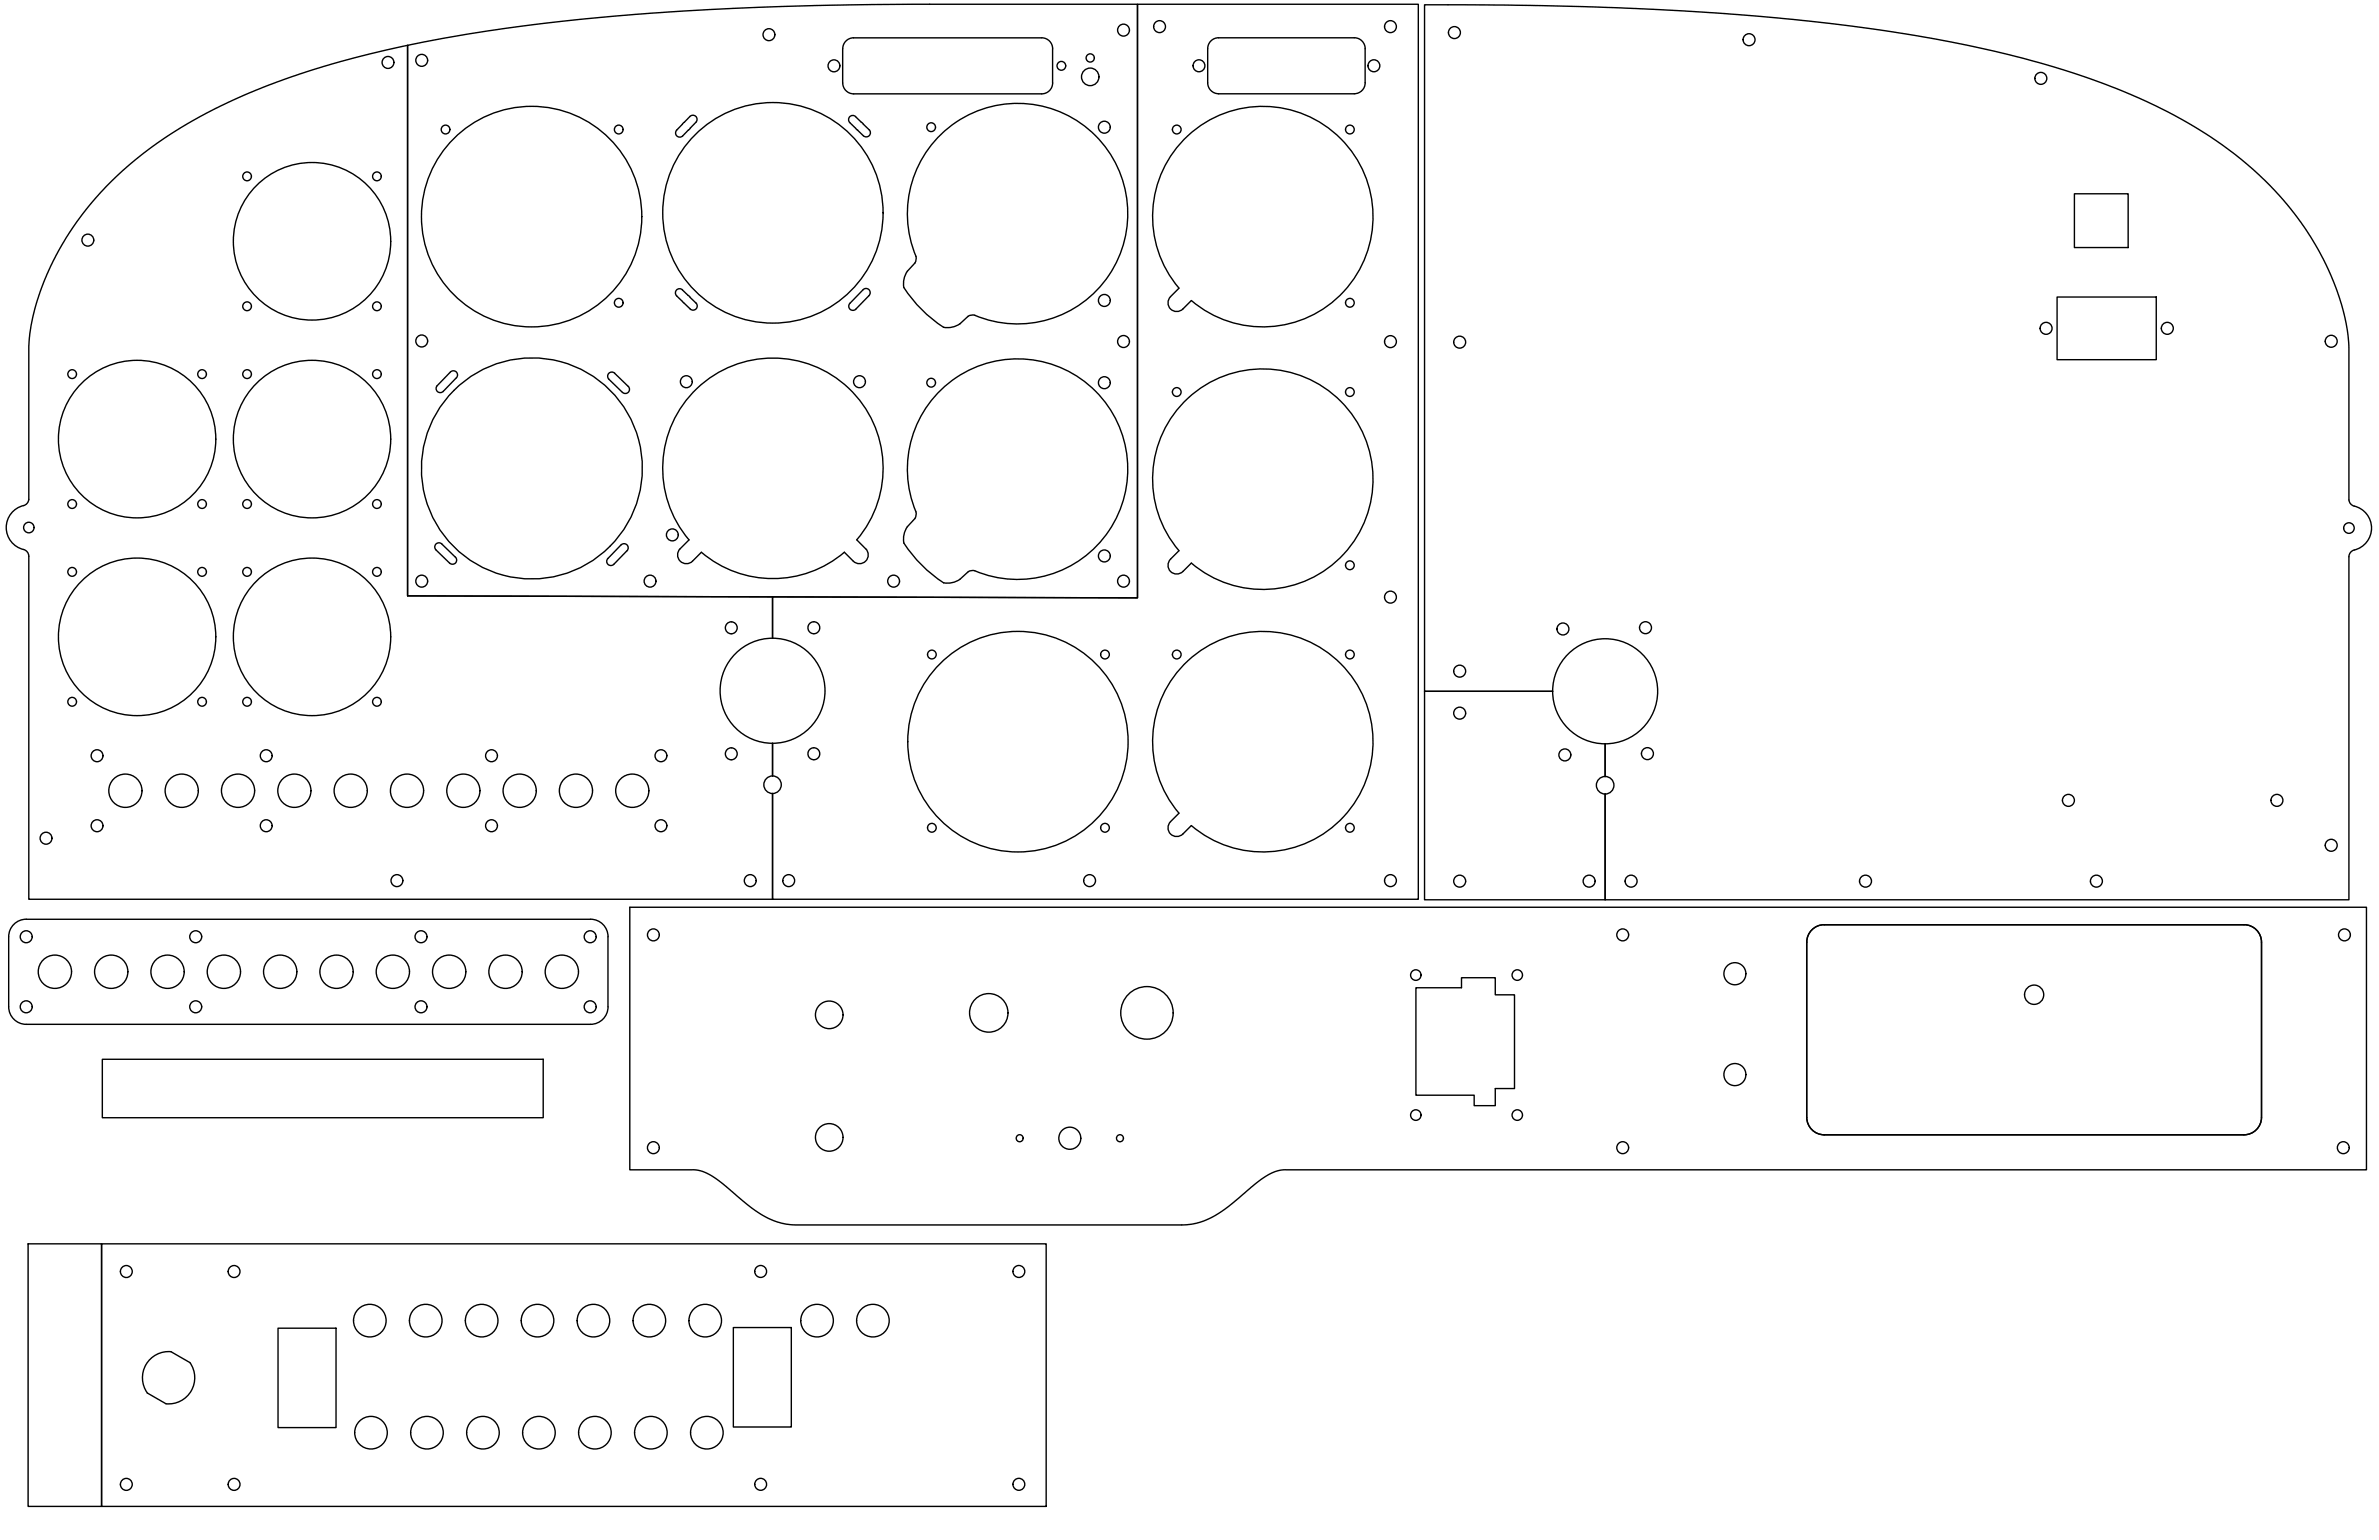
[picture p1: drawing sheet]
<svg xmlns="http://www.w3.org/2000/svg" width="864mm" height="559mm" viewBox="0 0 864 559" stroke-linecap="round" stroke-linejoin="round" font-family="sans-serif">
<!-- layer: Visible -->
<g fill="none" stroke="#000" stroke-width=".51">
<path d="M148 16.4l16-3a901.6 901.6 0 0 1 132-11.4l35.6-.5h81.3v215.4l-264.9-.7zM382.1 17.7v12.4M382.1 17.7a3.9 3.9 0 0 0-4-4h-68.2a4 4 0 0 0-4 4v12.4a4 4 0 0 0 4 4h68.3a4 4 0 0 0 3.9-4M442.4 13.7h49.2a3.9 3.9 0 0 1 4 4v12.3a4 4 0 0 1-4 4h-49.2M442.4 13.7a4 4 0 0 0-4 4v12.4a4 4 0 0 0 4 3.9M250.4 42.3l-2.7 2.8M250.4 42.3a1.51 1.51 0 0 1 2.2-.1 1.51 1.51 0 0 1 0 2.2M252.6 44.4l-4.8 4.9a1.51 1.51 0 0 1-2.1 0 1.51 1.51 0 0 1 0-2.1l2-2.1M310.6 42.3l2.1 2.1M310.6 42.3a1.51 1.51 0 0 0-2.1 0 1.51 1.51 0 0 0 0 2.2l2.1 2M310.6 46.5l.7 .7M312.7 44.4l2.8 2.7a1.51 1.51 0 0 1 0 2.1 1.51 1.51 0 0 1-2.1 .1l-2.1-2.1"/>
<path d="M753 70.3h19.5v19.5h-19.5zM329.4 98.4l2.7-3 .4-.9a4.8 4.8 0 0 0-.8-3.7 40 40 0 0 1 34-53.1 40 40 0 0 1 43.2 45.9 40 40 0 0 1-55.1 30.8M329.4 98.4a7.9 7.9 0 0 0-1.3 6M245.6 107.4l2.9 2.7M249.8 107.2l2.8 2.8M249.8 107.2l-2.1-2a1.51 1.51 0 0 0-2.1 0 1.51 1.51 0 0 0 0 2.2M252.7 109.9a1.51 1.51 0 0 1 0 2.2 1.51 1.51 0 0 1-2.2 0l-2.1-2M313.3 105.2l-4.8 4.9a1.51 1.51 0 0 0 .1 2.1 1.51 1.51 0 0 0 2.1 0M313.3 105.1a1.51 1.51 0 0 1 2.1 0 1.51 1.51 0 0 1 .1 2.1l-4.8 5M328.1 104.4a49.2 49.2 0 0 0 14.4 14.4 8 8 0 0 0 6-1.3l2.9-2.7M353.8 114.4h-1.4l-1 .4M432.5 109a40 40 0 0 0 64.6-20.2 40 40 0 0 0-46.3-49.5 40 40 0 0 0-24.5 63.2l1.7 2.1-3.1 3a3.2 3.2 0 0 0 0 4.5 3.2 3.2 0 0 0 4.5 0l3.1-3"/>
<path d="M746.7 107.8h36v22.7h-36zM163.5 135a1.51 1.51 0 0 1 2.1 0 1.51 1.51 0 0 1 .1 2.1l-4.8 4.9a1.51 1.51 0 0 1-2.1 .1 1.51 1.51 0 0 1-.1-2.2zM221 137.6a1.5 1.5 0 0 1 0-2.1 1.5 1.5 0 0 1 2.1-.1l5 4.8a1.51 1.51 0 0 1 0 2.1 1.51 1.51 0 0 1-2.2 .1l-4.9-4.8M429.4 146.3a40 40 0 0 1 56-2 40 40 0 0 1 3 56 40 40 0 0 1-55.9 4l-3.1 3.1a3.2 3.2 0 0 1-4.5 0 3.2 3.2 0 0 1 0-4.5l3.1-3.1a40 40 0 0 1 1.4-53.5zM8.5 183.5l1.3-.8 .6-1.5 .1-55.5 .8-7.6 2.2-8.9 3.6-9.9 4.3-8.5 5.2-8.5 6.8-8.9 4.9-5.5 4.1-4 10-8.5 11.5-8 11.4-6.5 13.7-6.5 13.9-5.5 16.4-5.3a383.1 383.1 0 0 1 28.7-7.2v199.8l132.4 .4v15M8.5 183.4a8.2 8.2 0 0 0-6.2 8.3 8.2 8.2 0 0 0 6.8 7.9l1.1 1.1 .3 1.1v124.5h269.9v-38.4M311 195.9a40 40 0 0 0-2.9-55 40 40 0 0 0-55.1 0 40 40 0 0 0-2.9 55l-3.2 3.2a3.2 3.2 0 0 0 0 4.5 3.2 3.2 0 0 0 4.5 0l3.2-3.2a40 40 0 0 0 51.9 0M311 195.9l3.3 3.2a3.2 3.2 0 0 1-.1 4.5 3.2 3.2 0 0 1-4.4 0l-3.3-3.2M328.1 197.1a7.9 7.9 0 0 1 1.3-6l2.7-3 .4-.9a4.8 4.8 0 0 0-.8-3.7 40 40 0 0 1 34.3-53 40 40 0 0 1 43 46.4 40 40 0 0 1-55.7 30.1l-1.9 .5M328.1 197.1a49.2 49.2 0 0 0 14.4 14.4 8 8 0 0 0 6-1.3l2.9-2.7M165.3 202.1a1.51 1.51 0 0 1 .1 2.2 1.51 1.51 0 0 1-2.2 0l-4.9-4.7a1.51 1.51 0 0 1-.1-2.2 1.51 1.51 0 0 1 2.2 0l4.9 4.8M220.7 202.6a1.51 1.51 0 0 0 0 2.2 1.51 1.51 0 0 0 2.1 0l4.8-5a1.51 1.51 0 0 0 0-2.1 1.51 1.51 0 0 0-2.2 0l-4.7 5"/>
<path d="M280.4 231.6v-15l132.5 .3v-215.4h102v324.8h-234.5v-38.4M280.4 231.6a19.1 19.1 0 0 1 19.1 19 19.1 19.1 0 0 1-19.1 19.1M280.4 231.6a19.1 19.1 0 0 0-19 19 19.1 19.1 0 0 0 19 19.1M563.6 250.8a19.1 19.1 0 0 1 19.1-19 19.1 19.1 0 0 1 19 19 19.1 19.1 0 0 1-19 19.1M563.6 250.8a19.1 19.1 0 0 0 19.1 19.1M563.6 250.8h-46.5v-249.1l38.5 .3 29.8 .8 32.2 1.6 26.5 2a530.2 530.2 0 0 1 100.1 17.5 207.1 207.1 0 0 1 63 29l8.4 6.6 8.5 7.9 6 6.7 6 7.8a92.2 92.2 0 0 1 16.5 41.8l.1 57.7 .3 1 .7 .8a10 10 0 0 1 6.2 4.6 8.3 8.3 0 0 1-5.8 12l-1.2 1.1-.2 1.1v124.5h-270v-38.4M563.6 250.8h-46.5v75.7h65.6v-38.4M280.4 269.7v11.9M582.7 269.9v11.9M428 295.1l-3.1 3a3.2 3.2 0 0 0 0 4.5 3.2 3.2 0 0 0 4.5 0M428 295.1a40 40 0 0 1 21.1-64.9 40 40 0 0 1 48.2 48.3 40 40 0 0 1-64.8 21.1l-3.1 3M582.7 281.7a3.2 3.2 0 0 1 3.2 3.2 3.2 3.2 0 0 1-3.2 3.2"/>
<path d="M582.7 281.7a3.2 3.2 0 0 0-3.2 3.2 3.2 3.2 0 0 0 3.2 3.2M3.2 339.9v25.4a6.4 6.4 0 0 0 6.3 6.4h204.9a6.4 6.4 0 0 0 6.3-6.4v-25.4M9.5 333.6h204.9M9.5 333.5a6.4 6.4 0 0 0-6.3 6.4M214.4 333.5a6.4 6.4 0 0 1 6.3 6.4M228.6 329.2h630.4v95.3h-392.6l-3.4 .6-4.4 2.3-12.7 10.4-4.8 3.3-5.2 2.3-5.1 1-142.2 .1-3.1-.3-4.9-1.4-4.9-2.5-4.2-3-11.1-9.2-2.9-1.9-2.4-1.1-3.4-.6h-23.1zM657.7 337.4a6.2 6.2 0 0 1 4.5-1.8l152.4-.1a6.4 6.4 0 0 1 6.3 6.4v63.5a6.4 6.4 0 0 1-6.3 6.4h-152.4a6.4 6.4 0 0 1-6.4-6.4l.1-63.5a6.4 6.4 0 0 1 1.8-4.5zM514 358.4h16.5v-3.6h12.3v6.2h7v34h-7v6.2h-7.7v-3.8h-21.1zM37.1 384.4h160.1v21.2h-160.1zM10.2 451.3h26.7v95.3h-26.7zM36.9 451.3h342.9v95.3h-342.9zM62.1 490.5l6.8 3.9"/>
<path d="M62.1 490.5a9.5 9.5 0 0 0-9.1 4.7 9.5 9.5 0 0 0 .5 10.2M68.9 494.4a9.5 9.5 0 0 1 .5 10.3 9.5 9.5 0 0 1-9.1 4.7l-6.8-3.9M100.9 481.9h21.1v36.1h-21.1zM266.2 481.7h21.1v36.1h-21.1z"/>
<circle cx="279.1" cy="12.6" r="2.16"/>
<circle cx="407.8" cy="10.9" r="2.16"/>
<circle cx="420.9" cy="9.7" r="2.16"/>
<circle cx="504.8" cy="9.7" r="2.16"/>
<circle cx="528" cy="11.8" r="2.17"/>
<circle cx="634.9" cy="14.4" r="2.17"/>
<circle cx="140.8" cy="22.7" r="2.16"/>
<circle cx="153.1" cy="21.9" r="2.16"/>
<circle cx="302.7" cy="23.9" r="2.16"/>
<circle cx="385.3" cy="23.9" r="1.59"/>
<circle cx="395.8" cy="27.9" r="3.2"/>
<circle cx="395.8" cy="21" r="1.49"/>
<circle cx="435.3" cy="23.9" r="2.16"/>
<circle cx="498.8" cy="23.9" r="2.16"/>
<circle cx="740.8" cy="28.4" r="2.17"/>
<circle cx="161.7" cy="47" r="1.59"/>
<circle cx="224.6" cy="47" r="1.59"/>
<circle cx="338" cy="46.1" r="1.59"/>
<circle cx="400.9" cy="46.2" r="2.16"/>
<circle cx="427.2" cy="47" r="1.59"/>
<circle cx="490" cy="47" r="1.59"/>
<circle cx="89.7" cy="64" r="1.59"/>
<circle cx="136.8" cy="64" r="1.59"/>
<circle cx="193" cy="78.6" r="40"/>
<circle cx="280.6" cy="77.2" r="40"/>
<circle cx="31.9" cy="87.1" r="2.16"/>
<circle cx="113.3" cy="87.6" r="28.6"/>
<circle cx="89.7" cy="111.1" r="1.59"/>
<circle cx="136.8" cy="111.1" r="1.59"/>
<circle cx="224.6" cy="109.9" r="1.59"/>
<circle cx="400.9" cy="109" r="2.16"/>
<circle cx="490" cy="109.9" r="1.59"/>
<circle cx="742.7" cy="119.1" r="2.17"/>
<circle cx="786.8" cy="119.1" r="2.17"/>
<circle cx="26.2" cy="135.7" r="1.59"/>
<circle cx="73.3" cy="135.7" r="1.59"/>
<circle cx="89.7" cy="135.7" r="1.59"/>
<circle cx="136.8" cy="135.7" r="1.59"/>
<circle cx="153.1" cy="123.7" r="2.16"/>
<circle cx="249.1" cy="138.5" r="2.16"/>
<circle cx="312" cy="138.5" r="2.16"/>
<circle cx="338" cy="138.9" r="1.59"/>
<circle cx="400.9" cy="138.9" r="2.16"/>
<circle cx="407.8" cy="123.9" r="2.16"/>
<circle cx="504.8" cy="124" r="2.16"/>
<circle cx="529.9" cy="124.2" r="2.17"/>
<circle cx="846.3" cy="123.8" r="2.17"/>
<circle cx="49.8" cy="159.3" r="28.6"/>
<circle cx="113.3" cy="159.3" r="28.6"/>
<circle cx="427.2" cy="142.3" r="1.59"/>
<circle cx="490" cy="142.3" r="1.59"/>
<circle cx="193.1" cy="170" r="40.1"/>
<circle cx="10.5" cy="191.4" r="1.91"/>
<circle cx="26.2" cy="182.9" r="1.59"/>
<circle cx="73.3" cy="182.9" r="1.59"/>
<circle cx="89.7" cy="182.9" r="1.59"/>
<circle cx="136.8" cy="182.9" r="1.59"/>
<circle cx="244.1" cy="194.1" r="2.16"/>
<circle cx="852.7" cy="191.6" r="1.92"/>
<circle cx="26.2" cy="207.5" r="1.59"/>
<circle cx="73.3" cy="207.5" r="1.59"/>
<circle cx="89.7" cy="207.5" r="1.59"/>
<circle cx="136.8" cy="207.5" r="1.59"/>
<circle cx="153.1" cy="210.9" r="2.16"/>
<circle cx="236" cy="210.9" r="2.16"/>
<circle cx="324.4" cy="210.9" r="2.16"/>
<circle cx="400.9" cy="201.7" r="2.16"/>
<circle cx="407.8" cy="210.9" r="2.16"/>
<circle cx="490" cy="205.1" r="1.59"/>
<circle cx="504.8" cy="216.7" r="2.16"/>
<circle cx="49.8" cy="231.1" r="28.6"/>
<circle cx="113.3" cy="231.1" r="28.6"/>
<circle cx="265.5" cy="227.8" r="2.16"/>
<circle cx="295.4" cy="227.8" r="2.16"/>
<circle cx="338.3" cy="237.5" r="1.59"/>
<circle cx="401.1" cy="237.5" r="1.59"/>
<circle cx="427.2" cy="237.5" r="1.59"/>
<circle cx="490" cy="237.5" r="1.59"/>
<circle cx="567.4" cy="228.2" r="2.17"/>
<circle cx="597.3" cy="227.8" r="2.17"/>
<circle cx="26.2" cy="254.6" r="1.59"/>
<circle cx="73.3" cy="254.6" r="1.59"/>
<circle cx="89.7" cy="254.6" r="1.59"/>
<circle cx="136.8" cy="254.6" r="1.59"/>
<circle cx="529.9" cy="258.8" r="2.17"/>
<circle cx="529.9" cy="243.5" r="2.17"/>
<circle cx="35.2" cy="274.2" r="2.16"/>
<circle cx="96.6" cy="274.2" r="2.16"/>
<circle cx="178.4" cy="274.2" r="2.16"/>
<circle cx="239.9" cy="274.2" r="2.16"/>
<circle cx="265.5" cy="273.5" r="2.16"/>
<circle cx="295.4" cy="273.5" r="2.16"/>
<circle cx="369.5" cy="269.1" r="40"/>
<circle cx="568.1" cy="273.9" r="2.17"/>
<circle cx="598" cy="273.5" r="2.17"/>
<circle cx="35.2" cy="299.6" r="2.16"/>
<circle cx="45.5" cy="286.9" r="6"/>
<circle cx="66" cy="286.9" r="6"/>
<circle cx="86.4" cy="286.9" r="6"/>
<circle cx="96.6" cy="299.6" r="2.16"/>
<circle cx="106.8" cy="286.9" r="6"/>
<circle cx="127.3" cy="286.9" r="6"/>
<circle cx="147.7" cy="286.9" r="6"/>
<circle cx="168.2" cy="286.9" r="6"/>
<circle cx="178.4" cy="299.6" r="2.16"/>
<circle cx="188.6" cy="286.9" r="6"/>
<circle cx="209.1" cy="286.9" r="6"/>
<circle cx="229.5" cy="286.9" r="6"/>
<circle cx="239.9" cy="299.6" r="2.16"/>
<circle cx="280.4" cy="284.8" r="3.2"/>
<circle cx="750.9" cy="290.4" r="2.17"/>
<circle cx="826.5" cy="290.4" r="2.17"/>
<circle cx="16.7" cy="304.2" r="2.16"/>
<circle cx="144.1" cy="319.5" r="2.16"/>
<circle cx="272.3" cy="319.5" r="2.16"/>
<circle cx="286.3" cy="319.5" r="2.16"/>
<circle cx="338.3" cy="300.4" r="1.59"/>
<circle cx="395.5" cy="319.5" r="2.16"/>
<circle cx="401.1" cy="300.4" r="1.59"/>
<circle cx="490" cy="300.4" r="1.59"/>
<circle cx="504.8" cy="319.5" r="2.16"/>
<circle cx="529.9" cy="319.7" r="2.17"/>
<circle cx="576.9" cy="319.7" r="2.17"/>
<circle cx="592.1" cy="319.7" r="2.17"/>
<circle cx="677.2" cy="319.7" r="2.17"/>
<circle cx="761" cy="319.7" r="2.17"/>
<circle cx="846.3" cy="306.7" r="2.17"/>
<circle cx="9.5" cy="339.9" r="2.17"/>
<circle cx="71" cy="339.9" r="2.17"/>
<circle cx="152.8" cy="339.9" r="2.17"/>
<circle cx="214.2" cy="339.9" r="2.17"/>
<circle cx="237.2" cy="339.2" r="2.16"/>
<circle cx="589" cy="339.2" r="2.16"/>
<circle cx="851" cy="339.2" r="2.16"/>
<circle cx="19.9" cy="352.6" r="6"/>
<circle cx="40.4" cy="352.6" r="6"/>
<circle cx="60.8" cy="352.6" r="6"/>
<circle cx="81.3" cy="352.6" r="6"/>
<circle cx="101.7" cy="352.6" r="6"/>
<circle cx="122.2" cy="352.6" r="6"/>
<circle cx="142.6" cy="352.6" r="6"/>
<circle cx="163.1" cy="352.6" r="6"/>
<circle cx="183.5" cy="352.6" r="6"/>
<circle cx="204" cy="352.6" r="6"/>
<circle cx="513.9" cy="353.8" r="1.91"/>
<circle cx="550.8" cy="353.8" r="1.91"/>
<circle cx="629.8" cy="353.3" r="4"/>
<circle cx="9.5" cy="365.3" r="2.17"/>
<circle cx="71" cy="365.3" r="2.17"/>
<circle cx="152.8" cy="365.3" r="2.17"/>
<circle cx="214.2" cy="365.3" r="2.17"/>
<circle cx="301" cy="368.2" r="5"/>
<circle cx="358.9" cy="367.5" r="7"/>
<circle cx="416.3" cy="367.5" r="9.5"/>
<circle cx="738.4" cy="360.9" r="3.5"/>
<circle cx="629.8" cy="389.9" r="4"/>
<circle cx="237.2" cy="416.4" r="2.16"/>
<circle cx="301" cy="412.7" r="5"/>
<circle cx="370.1" cy="413" r="1.27"/>
<circle cx="388.3" cy="413" r="4"/>
<circle cx="406.5" cy="413" r="1.27"/>
<circle cx="513.9" cy="404.6" r="1.91"/>
<circle cx="550.8" cy="404.6" r="1.91"/>
<circle cx="589" cy="416.4" r="2.16"/>
<circle cx="850.6" cy="416.4" r="2.16"/>
<circle cx="45.9" cy="461.4" r="2.16"/>
<circle cx="85" cy="461.4" r="2.16"/>
<circle cx="134.3" cy="479.2" r="5.9"/>
<circle cx="154.5" cy="479.2" r="5.9"/>
<circle cx="174.8" cy="479.2" r="5.9"/>
<circle cx="195.1" cy="479.2" r="5.9"/>
<circle cx="215.4" cy="479.2" r="5.9"/>
<circle cx="235.7" cy="479.2" r="5.9"/>
<circle cx="256" cy="479.2" r="5.9"/>
<circle cx="276.1" cy="461.4" r="2.16"/>
<circle cx="296.6" cy="479.2" r="5.9"/>
<circle cx="316.9" cy="479.2" r="5.9"/>
<circle cx="369.9" cy="461.4" r="2.16"/>
<circle cx="134.7" cy="519.9" r="5.9"/>
<circle cx="155" cy="519.9" r="5.9"/>
<circle cx="175.3" cy="519.9" r="5.9"/>
<circle cx="195.6" cy="519.9" r="5.9"/>
<circle cx="216" cy="519.9" r="5.9"/>
<circle cx="236.3" cy="519.9" r="5.9"/>
<circle cx="256.6" cy="519.9" r="5.9"/>
<circle cx="45.9" cy="538.6" r="2.16"/>
<circle cx="85" cy="538.6" r="2.16"/>
<circle cx="276.1" cy="538.6" r="2.16"/>
<circle cx="369.9" cy="538.6" r="2.16"/>
</g>
</svg>
